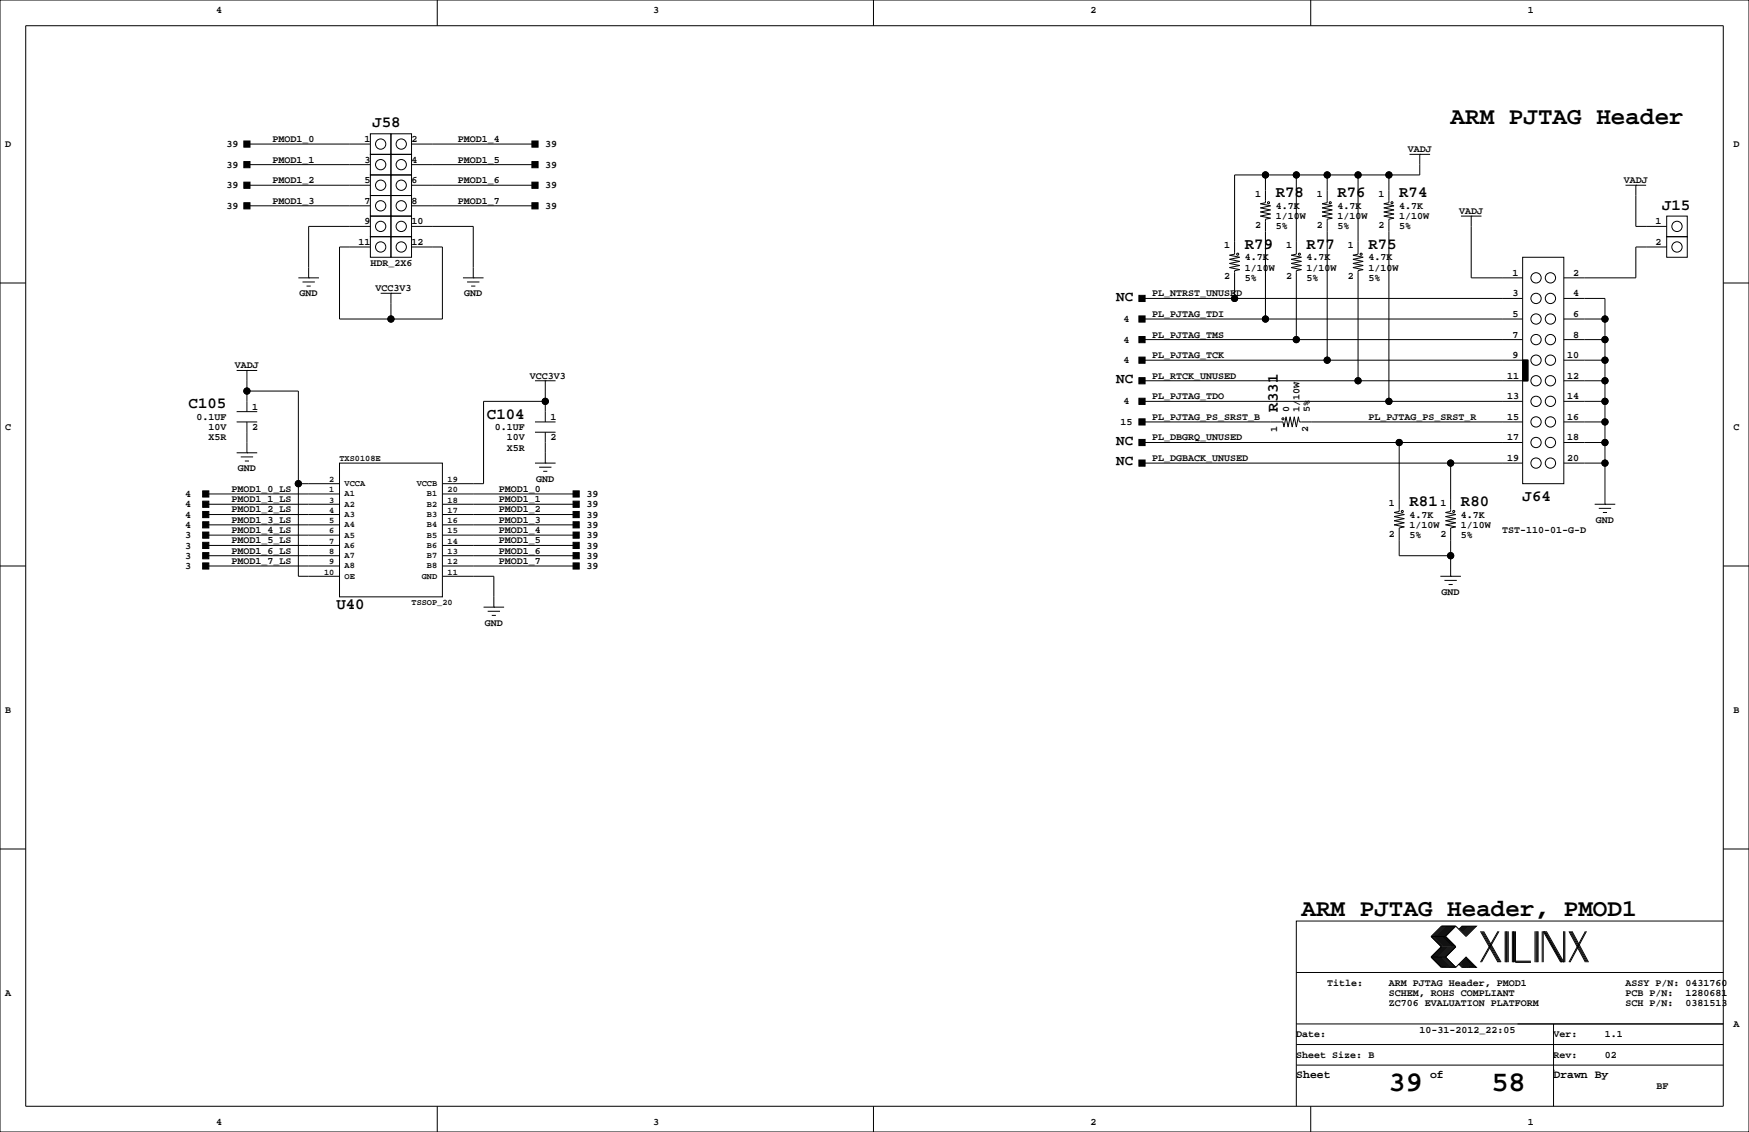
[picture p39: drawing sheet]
<svg xmlns="http://www.w3.org/2000/svg" width="432mm" height="279mm" viewBox="0 0 432 279" stroke-linecap="round" stroke-linejoin="round" font-family="sans-serif">
<defs><g id="words">
<g font-size="7.1">
<text x="342.8" y="269.3">39</text>
<text x="368.2" y="269.3">58</text>
</g>
<g font-size="6">
<text x="358.1" y="30.5">ARM PJTAG Header</text>
<text x="321.3" y="226.1">ARM PJTAG Header, PMOD1</text>
</g>
<g font-size="3.9">
<text x="91.9" y="31.5">J58</text>
<text x="315" y="48.7">R78</text>
<text x="330.2" y="48.7">R76</text>
<text x="345.4" y="48.7">R74</text>
<text x="410.3" y="51.8">J15</text>
<text x="307.3" y="61.4">R79</text>
<text x="322.6" y="61.4">R77</text>
<text x="337.8" y="61.4">R75</text>
<text x="46.6" y="100.8">C105</text>
<text x="315.4" y="101.6" transform="rotate(-90 315.4 101.6)">R331</text>
<text x="120.2" y="103.3">C104</text>
<text x="348" y="124.9">R81</text>
<text x="360.7" y="124.9">R80</text>
<text x="375.9" y="123.7">J64</text>
<text x="83.1" y="150.3">U40</text>
</g>
<g font-size="3.5">
<text x="275.6" y="74.2">NC</text>
<text x="275.6" y="94.5">NC</text>
<text x="275.6" y="109.8">NC</text>
<text x="275.6" y="114.8">NC</text>
</g>
<g font-size="2.8">
<text x="320" y="266.1">Sheet</text>
<text x="353.1" y="266.1">of</text>
<text x="383.5" y="266.1">Drawn By</text>
</g>
<g font-size="2.5">
<text x="53.3" y="3.3">4</text>
<text x="161.3" y="3.3">3</text>
<text x="269.2" y="3.3">2</text>
<text x="377.2" y="3.3">1</text>
<text x="67.3" y="35.1">PMOD1_0</text>
<text x="90" y="35.1">1</text>
<text x="101.6" y="35.1">2</text>
<text x="113" y="35.1">PMOD1_4</text>
<text x="1.3" y="36.3">D</text>
<text x="55.9" y="41.4">39</text>
<text x="55.9" y="36.3">39</text>
<text x="67.3" y="40.1">PMOD1_1</text>
<text x="90" y="40.1">3</text>
<text x="101.6" y="40.1">4</text>
<text x="113" y="40.1">PMOD1_5</text>
<text x="134.6" y="36.3">39</text>
<text x="134.6" y="41.4">39</text>
<text x="347.6" y="37.6">VADJ</text>
<text x="428" y="36.3">D</text>
<text x="55.9" y="46.5">39</text>
<text x="67.3" y="45.2">PMOD1_2</text>
<text x="90" y="45.2">5</text>
<text x="101.6" y="45.2">6</text>
<text x="113" y="45.2">PMOD1_6</text>
<text x="134.6" y="46.5">39</text>
<text x="400.9" y="45.2">VADJ</text>
<text x="55.9" y="51.6">39</text>
<text x="67.3" y="50.3">PMOD1_3</text>
<text x="90" y="50.3">7</text>
<text x="101.6" y="50.3">8</text>
<text x="113" y="50.3">PMOD1_7</text>
<text x="134.6" y="51.6">39</text>
<text x="309.9" y="48.6">1</text>
<text x="315" y="51.6">4.7K</text>
<text x="325.1" y="48.6">1</text>
<text x="330.2" y="51.6">4.7K</text>
<text x="340.4" y="48.6">1</text>
<text x="345.4" y="51.6">4.7K</text>
<text x="360.3" y="52.8">VADJ</text>
<text x="90" y="55.4">9</text>
<text x="101.6" y="55.4">10</text>
<text x="309.9" y="56.2">2</text>
<text x="315" y="56.6">5%</text>
<text x="315" y="54.1">1/10W</text>
<text x="325.1" y="56.2">2</text>
<text x="330.2" y="56.6">5%</text>
<text x="330.2" y="54.1">1/10W</text>
<text x="340.4" y="56.2">2</text>
<text x="345.4" y="56.6">5%</text>
<text x="345.4" y="54.1">1/10W</text>
<text x="408.7" y="55.4">1</text>
<text x="88.5" y="60.5">11</text>
<text x="91.4" y="65.5">HDR_2X6</text>
<text x="101.6" y="60.5">12</text>
<text x="302.3" y="61.3">1</text>
<text x="307.3" y="64.3">4.7K</text>
<text x="317.5" y="61.3">1</text>
<text x="322.6" y="64.3">4.7K</text>
<text x="332.7" y="61.3">1</text>
<text x="337.8" y="64.3">4.7K</text>
<text x="408.7" y="60.5">2</text>
<text x="92.7" y="71.9">VCC3V3</text>
<text x="302.3" y="68.9">2</text>
<text x="307.3" y="66.8">1/10W</text>
<text x="307.3" y="69.3">5%</text>
<text x="317.5" y="68.9">2</text>
<text x="322.6" y="66.8">1/10W</text>
<text x="322.6" y="69.3">5%</text>
<text x="332.7" y="68.9">2</text>
<text x="337.8" y="66.8">1/10W</text>
<text x="337.8" y="69.3">5%</text>
<text x="373.4" y="68.1">1</text>
<text x="388.4" y="68.1">2</text>
<text x="74" y="73.2">GND</text>
<text x="114.6" y="73.2">GND</text>
<text x="284.5" y="73.2">PL_NTRST_UNUSED</text>
<text x="373.4" y="73.2">3</text>
<text x="388.4" y="73.2">4</text>
<text x="277.4" y="79.5">4</text>
<text x="284.5" y="83.3">PL_PJTAG_TMS</text>
<text x="284.5" y="78.2">PL_PJTAG_TDI</text>
<text x="373.4" y="83.3">7</text>
<text x="373.4" y="78.2">5</text>
<text x="388.4" y="78.2">6</text>
<text x="388.4" y="83.3">8</text>
<text x="277.4" y="89.7">4</text>
<text x="277.4" y="84.6">4</text>
<text x="284.5" y="88.4">PL_PJTAG_TCK</text>
<text x="373.4" y="88.4">9</text>
<text x="386.9" y="88.4">10</text>
<text x="58" y="90.9">VADJ</text>
<text x="130.8" y="93.5">VCC3V3</text>
<text x="284.5" y="93.5">PL_RTCK_UNUSED</text>
<text x="372.1" y="93.5">11</text>
<text x="386.9" y="93.5">12</text>
<text x="62.2" y="101.1">1</text>
<text x="277.4" y="99.8">4</text>
<text x="284.5" y="98.6">PL_PJTAG_TDO</text>
<text x="318.3" y="101.6" transform="rotate(-90 318.3 101.6)">0</text>
<text x="320.8" y="101.6" transform="rotate(-90 320.8 101.6)">1/10W</text>
<text x="323.3" y="101.6" transform="rotate(-90 323.3 101.6)">5%</text>
<text x="372.1" y="98.6">13</text>
<text x="386.9" y="98.6">14</text>
<text x="1.3" y="106.2">C</text>
<text x="48.5" y="103.6">0.1UF</text>
<text x="51.4" y="106.2">10V</text>
<text x="62.2" y="106.2">2</text>
<text x="122.1" y="106.2">0.1UF</text>
<text x="135.9" y="103.6">1</text>
<text x="276.6" y="104.9">15</text>
<text x="284.5" y="103.6">PL_PJTAG_PS_SRST_B</text>
<text x="315.3" y="106.7" transform="rotate(-90 315.3 106.7)">1</text>
<text x="322.9" y="106.7" transform="rotate(-90 322.9 106.7)">2</text>
<text x="337.8" y="103.6">PL_PJTAG_PS_SRST_R</text>
<text x="372.1" y="103.6">15</text>
<text x="386.9" y="103.6">16</text>
<text x="428" y="106.2">C</text>
<text x="51.4" y="108.7">X5R</text>
<text x="125.1" y="111.3">X5R</text>
<text x="125.1" y="108.7">10V</text>
<text x="135.9" y="108.7">2</text>
<text x="284.5" y="108.7">PL_DBGRQ_UNUSED</text>
<text x="284.5" y="113.8">PL_DGBACK_UNUSED</text>
<text x="372.1" y="108.7">17</text>
<text x="372.1" y="113.8">19</text>
<text x="386.9" y="108.7">18</text>
<text x="386.9" y="113.8">20</text>
<text x="58.7" y="116.3">GND</text>
<text x="132.4" y="118.9">GND</text>
<text x="45.7" y="125.2">4</text>
<text x="45.7" y="122.7">4</text>
<text x="57.1" y="124">PMOD1_1_LS</text>
<text x="57.1" y="121.4">PMOD1_0_LS</text>
<text x="123.2" y="124">PMOD1_1</text>
<text x="123.2" y="121.4">PMOD1_0</text>
<text x="144.8" y="125.2">39</text>
<text x="144.8" y="122.7">39</text>
<text x="342.9" y="124.8">1</text>
<text x="355.6" y="124.8">1</text>
<text x="45.7" y="127.8">4</text>
<text x="45.7" y="130.3">4</text>
<text x="57.1" y="126.5">PMOD1_2_LS</text>
<text x="57.1" y="129">PMOD1_3_LS</text>
<text x="57.1" y="131.6">PMOD1_4_LS</text>
<text x="123.2" y="129">PMOD1_3</text>
<text x="123.2" y="126.5">PMOD1_2</text>
<text x="123.2" y="131.6">PMOD1_4</text>
<text x="144.8" y="130.3">39</text>
<text x="144.8" y="127.8">39</text>
<text x="348" y="127.8">4.7K</text>
<text x="348" y="130.3">1/10W</text>
<text x="360.7" y="130.3">1/10W</text>
<text x="360.7" y="127.8">4.7K</text>
<text x="370.8" y="131.6">TST-110-01-G-D</text>
<text x="394" y="129">GND</text>
<text x="45.7" y="135.4">3</text>
<text x="45.7" y="132.8">3</text>
<text x="45.7" y="137.9">3</text>
<text x="57.1" y="134.1">PMOD1_5_LS</text>
<text x="57.1" y="136.7">PMOD1_6_LS</text>
<text x="123.2" y="136.7">PMOD1_6</text>
<text x="123.2" y="134.1">PMOD1_5</text>
<text x="144.8" y="137.9">39</text>
<text x="144.8" y="135.4">39</text>
<text x="144.8" y="132.8">39</text>
<text x="342.9" y="132.4">2</text>
<text x="348" y="132.8">5%</text>
<text x="355.6" y="132.4">2</text>
<text x="360.7" y="132.8">5%</text>
<text x="45.7" y="140.5">3</text>
<text x="57.1" y="139.2">PMOD1_7_LS</text>
<text x="123.2" y="139.2">PMOD1_7</text>
<text x="144.8" y="140.5">39</text>
<text x="355.9" y="146.8">GND</text>
<text x="119.7" y="154.4">GND</text>
<text x="1.3" y="176">B</text>
<text x="428" y="176">B</text>
<text x="1.3" y="245.9">A</text>
<text x="327.7" y="243.3">Title:</text>
<text x="342.9" y="245.9">SCHEM, ROHS COMPLIANT</text>
<text x="342.9" y="243.3">ARM PJTAG Header, PMOD1</text>
<text x="401.3" y="243.3">ASSY P/N: 0431760</text>
<text x="401.3" y="245.9">PCB P/N:</text>
<text x="416.1" y="245.9">1280681</text>
<text x="342.9" y="248.4">ZC706 EVALUATION PLATFORM</text>
<text x="401.3" y="248.4">SCH P/N:</text>
<text x="416.1" y="248.4">0381513</text>
<text x="320" y="256">Date:</text>
<text x="350.4" y="255">10-31-2012_22:05</text>
<text x="383.5" y="256">Ver:</text>
<text x="396.2" y="256">1.1</text>
<text x="428" y="253.5">A</text>
<text x="320" y="261.1">Sheet Size: B</text>
<text x="383.5" y="261.1">Rev:</text>
<text x="396.2" y="261.1">02</text>
<text x="408.9" y="268.7">BF</text>
<text x="53.3" y="277.6">4</text>
<text x="161.3" y="277.6">3</text>
<text x="269.2" y="277.6">2</text>
<text x="377.2" y="277.6">1</text>
</g>
<g font-size="2.1">
<text x="83.8" y="113.9">TXS0108E</text>
<text x="81.3" y="118.9">2</text>
<text x="85.1" y="120">VCCA</text>
<text x="102.9" y="120">VCCB</text>
<text x="110.5" y="118.9">19</text>
<text x="81.3" y="124">3</text>
<text x="81.3" y="121.5">1</text>
<text x="85.1" y="122.5">A1</text>
<text x="85.1" y="125.1">A2</text>
<text x="105.4" y="122.5">B1</text>
<text x="105.4" y="125.1">B2</text>
<text x="110.5" y="124">18</text>
<text x="110.5" y="121.5">20</text>
<text x="81.3" y="131.6">6</text>
<text x="81.3" y="129.1">5</text>
<text x="81.3" y="126.6">4</text>
<text x="85.1" y="127.6">A3</text>
<text x="85.1" y="130.1">A4</text>
<text x="105.4" y="127.6">B3</text>
<text x="105.4" y="130.1">B4</text>
<text x="110.5" y="131.6">15</text>
<text x="110.5" y="129.1">16</text>
<text x="110.5" y="126.6">17</text>
<text x="81.3" y="134.2">7</text>
<text x="81.3" y="136.7">8</text>
<text x="85.1" y="132.7">A5</text>
<text x="85.1" y="137.8">A7</text>
<text x="85.1" y="135.2">A6</text>
<text x="105.4" y="135.2">B6</text>
<text x="105.4" y="137.8">B7</text>
<text x="105.4" y="132.7">B5</text>
<text x="110.5" y="136.7">13</text>
<text x="110.5" y="134.2">14</text>
<text x="80" y="141.8">10</text>
<text x="81.3" y="139.3">9</text>
<text x="85.1" y="140.3">A8</text>
<text x="85.1" y="142.8">OE</text>
<text x="104.1" y="142.8">GND</text>
<text x="105.4" y="140.3">B8</text>
<text x="110.5" y="139.3">12</text>
<text x="110.5" y="141.8">11</text>
<text x="101.6" y="149.4">TSSOP_20</text>
</g>
</g></defs>
<g fill="none" stroke="#000" stroke-width=".25">
<path d="M0 0h431.8v279.4h-431.8zM6.3 6.4h419.1v266.6h-419.1zM107.9 0v6.4M215.6 0v6.4M323.6 0v6.4M61 35.6h30.4M91.4 38.1h5.1v5.1h-5.1zM91.4 33h5.1v5.1h-5.1zM96.5 38.1h5.1v5.1h-5.1zM96.5 33h5.1v5.1h-5.1zM101.6 35.6h30.5M348 38.1h5.1"/>
<path d="M350.5 38.1h.1M350.5 38.1v5.1h-45.7v19.5l-1.3 .3 2.6 .5-2.6 .5 2.6 .5-2.6 .5 2.6 .5-2.6 .5 2.6 .5-1.3 .3v6.9M61 50.8h30.4M61 45.7h30.4M61 40.6h30.4M91.4 58.4h5.1v5.1h-5.1zM91.4 53.3h5.1v5.1h-5.1zM91.4 48.3h5.1v5h-5.1zM91.4 43.2h5.1v5.1h-5.1zM91.4 55.9h-15.2v12.7M96.5 58.4h5.1v5.1h-5.1zM96.5 53.3h5.1v5.1h-5.1z"/>
<path d="M96.5 48.3h5.1v5h-5.1zM96.5 43.2h5.1v5.1h-5.1zM101.6 50.8h30.5M101.6 45.7h30.5M101.6 40.6h30.5M101.6 55.9h15.2v12.7M312.4 43.2v6.8l-1.3 .3 2.6 .5-2.6 .5 2.6 .5-2.6 .5 2.6 .5-2.6 .5 2.6 .5-1.3 .3v24.6M320 43.2v19.5l-1.2 .3 2.5 .5-2.5 .5 2.5 .5-2.5 .5 2.5 .5-2.5 .5 2.5 .5-1.3 .3v17M327.7 43.2v6.8l-1.3 .3 2.5 .5-2.5 .5 2.5 .5-2.5 .5 2.5 .5-2.5 .5 2.5 .5-1.2 .3v34.8M335.3 43.2v19.5l-1.3 .3 2.5 .5-2.5 .5 2.5 .5-2.5 .5 2.5 .5-2.5 .5 2.5 .5-1.2 .3v27.2M342.9 43.2v6.8l-1.3 .3 2.6 .5-2.6 .5 2.6 .5-2.6 .5 2.6 .5-2.6 .5 2.6 .5-1.3 .3v45M360.7 53.3h5.1"/>
<path d="M363.2 53.3h.1M363.2 53.3v15.3h12.7M401.3 45.7h5.1M403.9 45.7h.1M403.9 45.7v10.2h7.6M411.5 53.3h5.1v5.1h-5.1zM411.5 58.4h5.1v5.1h-5.1zM0 69.8h6.3M73.7 68.6h5M74.7 69.6h3M75.7 70.6h1M76.2 68.6h.1"/>
<path d="M91.4 61h-7.6v17.7h25.4v-17.7h-7.6M94 72.4h5.1M96.5 72.4h.1M96.5 72.4v6.3M114.3 68.6h5.1M115.3 69.6h3.1M116.3 70.6h1M116.8 68.6h.1M281.9 78.7h94M281.9 73.7h94M375.9 63.5h10.2v55.9h-10.2zM386.1 78.7h10.1"/>
<path d="M386.1 73.7h10.1v50.8M411.5 61h-7.6v7.6h-17.8M425.4 69.8h6.4M58.4 91.4h5.1M61 91.4h.1M61 96.5h12.7v45.7h10.1M61 91.4v10.2M132.1 94h5.1M134.6 94h.1M134.6 94v10.1M134.6 99.1h-15.2v20.3h-10.2M281.9 99.1h94"/>
<path d="M281.9 88.9h95.3v5.1h-95.3M281.9 83.8h94M350.5 91.4h.1M375.9 88.9h1.3v5.1h-1.3zM386.1 99.1h10.1M386.1 94h10.1M386.1 83.8h10.1M386.1 88.9h10.1M58.4 104.1h5.1M58.4 101.6h5.1M58.4 111.8h5.1M59.4 112.8h3.1"/>
<path d="M60.5 113.8h1M61 111.8h.1M61 104.1v7.7M73.7 119.4h10.1M83.8 114.3h25.4v33h-25.4zM132.1 104.1h5.1M132.1 114.3h5.1M132.1 106.7h5.1M133.1 115.3h3M134.1 116.3h1M134.6 114.3h.1M134.6 106.7v7.6"/>
<path d="M281.9 104.1h34.8l.3 1.3 .5-2.5 .5 2.5 .5-2.5 .5 2.5 .5-2.5 .5 2.5 .5-2.5 .3 1.2h55.1M281.9 114.3h94M281.9 109.2h94M345.4 109.2v17l-1.2 .3 2.5 .5-2.5 .5 2.5 .5-2.5 .5 2.5 .5-2.5 .5 2.5 .5-1.3 .3v6.9h12.7M358.1 114.3v11.9l-1.2 .3 2.5 .5-2.5 .5 2.5 .5-2.5 .5 2.5 .5-2.5 .5 2.5 .5-1.3 .3v11.9M386.1 104.1h10.1M386.1 114.3h10.1M386.1 109.2h10.1M0 139.7h6.3M50.8 132.1h33M50.8 134.6h33M50.8 137.2h33"/>
<path d="M50.8 139.7h33M50.8 121.9h33M50.8 124.5h33M50.8 127h33M50.8 129.5h33M109.2 132.1h33M109.2 134.6h33M109.2 137.2h33M109.2 139.7h33M109.2 121.9h33M109.2 124.5h33M109.2 127h33"/>
<path d="M109.2 129.5h33M393.7 124.5h5.1M394.7 125.5h3.1M395.7 126.5h1M396.2 124.5h.1M425.4 139.7h6.4M109.2 142.2h12.7v7.7M119.4 149.9h5.1M120.4 150.9h3M121.4 151.9h1M121.9 149.9h.1M355.6 142.2h5.1"/>
<path d="M356.6 143.3h3.1M357.6 144.3h1M358.1 142.2h.1M0 209.5h6.3M425.4 209.5h6.4M353.3 236.2l2.6 2.6h3.5M353.3 231.1l2.6 2.6-2.6 2.5M353.3 236.2h3.6M353.3 231.1h3.6M356.1 228.6l-2.5 2.5 2.5 2.6-2.5 2.5 2.5 2.6M356.4 228.6l-2.6 2.5 2.6 2.6-2.6 2.5 2.6 2.6M356.6 228.6l-2.5 2.5 2.5 2.6-2.5 2.5 2.5 2.6"/>
<path d="M356.9 228.6l-2.6 2.5 2.6 2.6-2.6 2.5 2.6 2.6M356.9 231.1l2.5 2.6-2.5 2.5M356.9 236.2l2.5 2.6M357.1 228.6l-2.5 2.5 2.5 2.6-2.5 2.5 2.5 2.6M357.4 228.6l-2.6 2.5 2.6 2.6-2.6 2.5 2.6 2.6M357.6 228.6l-2.5 2.5 2.5 2.6-2.5 2.5 2.5 2.6M357.9 228.6l-2.6 2.5 2.6 2.6-2.6 2.5 2.6 2.6M358.1 228.6l-2.5 2.5 2.5 2.6-2.5 2.5 2.5 2.6M358.4 228.6l-2.5 2.5 2.5 2.6-2.5 2.5 2.5 2.6M358.6 228.6l-2.5 2.5 2.5 2.6-2.5 2.5 2.5 2.6M358.9 228.6l-2.5 2.5 2.5 2.6-2.5 2.5 2.5 2.6M359.2 228.6l-2.6 2.5 2.6 2.6-2.6 2.5 2.6 2.6"/>
<path d="M359.4 228.6l2.5 2.5 2.6-2.5h-3.6l-.7 .8M359.4 228.6h-3.5l-2.6 2.5M359.4 228.6l-2.5 2.5M360.2 238l.7 .8h3.6l-2.6-2.6-2.5 2.6M360.4 237.7l1 1.1M360.4 238l.8 .8M360.7 237.5l1.2 1.3M360.7 237.7l1 1.1M360.9 237.2l1.6 1.6M360.9 237.5l1.3 1.3M361.2 237l1.8 1.8M361.2 237.2l1.5 1.6"/>
<path d="M361.2 228.6l-.8 .8M361.4 236.7l2.1 2.1M361.4 237l1.8 1.8M361.4 228.6l-1 1M361.7 236.5l2.3 2.3M361.7 236.7l2 2.1M361.7 228.6l-1 1M361.9 236.5l2.3 2.3M361.9 228.6l-1.2 1.3M362.2 228.6l-1.3 1.3M362.5 228.6l-1.6 1.5M362.7 228.6l-1.5 1.5"/>
<path d="M363 228.6l-1.8 1.8M363.2 228.6l-1.8 1.8M363.5 228.6l-2.1 2M363.7 228.6l-2 2M364 228.6l-2.3 2.3M364.2 228.6l-2.3 2.3M365.5 229.9l4.3 7.6M365.8 229.9l4.3 7.6M366 229.9l4.3 7.6M366.3 229.9l4.3 7.6M369.8 229.9l-4.3 7.6M370.1 229.9l-4.3 7.6"/>
<path d="M371.6 229.9v7.6M371.9 229.9v7.6M372.1 229.9v7.6M372.4 229.9v7.6M373.4 229.9v7.6M373.6 229.9v7.6M373.9 229.9v7.6M374.1 229.9v7.6h3.9M374.1 237.2h3.9M379 229.9v7.6M379.2 229.9v7.6M379.5 229.9v7.6"/>
<path d="M379.7 229.9v7.6M380.7 229.9v7.6M381 237.5v-7.6l4.3 7.6M381.3 229.9l4.3 7.6M381.5 229.9l4.3 7.6M381.8 229.9l4.3 7.6v-7.6M386.3 229.9v7.6M387.3 229.9l4.1 7.6M387.6 229.9l4.1 7.6M387.9 229.9l4 7.6M388.1 229.9l4.1 7.6M391.4 229.9l-4.1 7.6"/>
<path d="M391.7 229.9l-4.1 7.6M425.4 227.3h-105.4v35.6M320 257.8h105.4M320 252.7h105.4M320 240h105.4M383.5 252.7v20.3M107.9 273v6.4M215.6 273v6.4M320 262.9v10.1M320 262.9h105.4M323.6 273v6.4M383.5 264.2h.1"/>
<circle cx="94" cy="35.6" r="1.27"/>
<circle cx="99.1" cy="35.6" r="1.27"/>
<circle cx="94" cy="40.6" r="1.27"/>
<circle cx="94" cy="55.9" r="1.27"/>
<circle cx="94" cy="45.7" r="1.27"/>
<circle cx="94" cy="50.8" r="1.27"/>
<circle cx="99.1" cy="55.9" r="1.27"/>
<circle cx="99.1" cy="40.6" r="1.27"/>
<circle cx="99.1" cy="45.7" r="1.27"/>
<circle cx="99.1" cy="50.8" r="1.27"/>
<circle cx="312.4" cy="43.2" r=".76"/>
<circle cx="313.2" cy="50" r=".25"/>
<circle cx="320" cy="43.2" r=".76"/>
<circle cx="327.7" cy="43.2" r=".76"/>
<circle cx="328.4" cy="50" r=".25"/>
<circle cx="335.3" cy="43.2" r=".76"/>
<circle cx="342.9" cy="43.2" r=".76"/>
<circle cx="343.7" cy="50" r=".25"/>
<circle cx="414" cy="55.9" r="1.27"/>
<circle cx="94" cy="61" r="1.27"/>
<circle cx="96.5" cy="78.7" r=".76"/>
<circle cx="99.1" cy="61" r="1.27"/>
<circle cx="304.8" cy="73.7" r=".76"/>
<circle cx="305.6" cy="62.7" r=".25"/>
<circle cx="312.4" cy="78.7" r=".76"/>
<circle cx="320.8" cy="62.7" r=".25"/>
<circle cx="336" cy="62.7" r=".25"/>
<circle cx="379.2" cy="68.6" r="1.27"/>
<circle cx="379.2" cy="78.7" r="1.27"/>
<circle cx="379.2" cy="73.7" r="1.27"/>
<circle cx="382.8" cy="68.6" r="1.27"/>
<circle cx="382.8" cy="78.7" r="1.27"/>
<circle cx="382.8" cy="73.7" r="1.27"/>
<circle cx="396.2" cy="78.7" r=".76"/>
<circle cx="414" cy="61" r="1.27"/>
<circle cx="61" cy="96.5" r=".76"/>
<circle cx="134.6" cy="99.1" r=".76"/>
<circle cx="320" cy="83.8" r=".76"/>
<circle cx="327.7" cy="88.9" r=".76"/>
<circle cx="335.3" cy="94" r=".76"/>
<circle cx="342.9" cy="99.1" r=".76"/>
<circle cx="379.2" cy="94" r="1.27"/>
<circle cx="379.2" cy="83.8" r="1.27"/>
<circle cx="379.2" cy="99.1" r="1.27"/>
<circle cx="379.2" cy="88.9" r="1.27"/>
<circle cx="382.8" cy="94" r="1.27"/>
<circle cx="382.8" cy="83.8" r="1.27"/>
<circle cx="382.8" cy="99.1" r="1.27"/>
<circle cx="382.8" cy="88.9" r="1.27"/>
<circle cx="396.2" cy="94" r=".76"/>
<circle cx="396.2" cy="83.8" r=".76"/>
<circle cx="396.2" cy="99.1" r=".76"/>
<circle cx="396.2" cy="88.9" r=".76"/>
<circle cx="73.7" cy="119.4" r=".76"/>
<circle cx="316.7" cy="103.4" r=".25"/>
<circle cx="345.4" cy="109.2" r=".76"/>
<circle cx="358.1" cy="114.3" r=".76"/>
<circle cx="379.2" cy="109.2" r="1.27"/>
<circle cx="379.2" cy="114.3" r="1.27"/>
<circle cx="379.2" cy="104.1" r="1.27"/>
<circle cx="382.8" cy="109.2" r="1.27"/>
<circle cx="382.8" cy="114.3" r="1.27"/>
<circle cx="382.8" cy="104.1" r="1.27"/>
<circle cx="396.2" cy="109.2" r=".76"/>
<circle cx="396.2" cy="114.3" r=".76"/>
<circle cx="396.2" cy="104.1" r=".76"/>
<circle cx="346.2" cy="126.2" r=".25"/>
<circle cx="358.1" cy="137.2" r=".76"/>
<circle cx="358.9" cy="126.2" r=".25"/>
</g>
<g fill="#000" stroke="#000" stroke-width=".25">
<path d="M60.2 34.8h1.5v1.5h-1.5z" fill-rule="evenodd"/>
<path d="M131.3 34.8h1.5v1.5h-1.5z" fill-rule="evenodd"/>
<path d="M60.2 39.9h1.5v1.5h-1.5z" fill-rule="evenodd"/>
<path d="M60.2 45h1.5v1.5h-1.5z" fill-rule="evenodd"/>
<path d="M60.2 50h1.5v1.6h-1.5z" fill-rule="evenodd"/>
<path d="M131.3 50h1.5v1.6h-1.5z" fill-rule="evenodd"/>
<path d="M131.3 45h1.5v1.5h-1.5z" fill-rule="evenodd"/>
<path d="M131.3 39.9h1.5v1.5h-1.5z" fill-rule="evenodd"/>
<path d="M281.2 72.9h1.5v1.5h-1.5z" fill-rule="evenodd"/>
<path d="M281.2 78h1.5v1.5h-1.5z" fill-rule="evenodd"/>
<path d="M281.2 93.2h1.5v1.5h-1.5z" fill-rule="evenodd"/>
<path d="M281.2 83.1h1.5v1.5h-1.5z" fill-rule="evenodd"/>
<path d="M281.2 88.1h1.5v1.6h-1.5z" fill-rule="evenodd"/>
<path d="M281.2 98.3h1.5v1.5h-1.5z" fill-rule="evenodd"/>
<path d="M375.9 88.9h1.3v5.1h-1.3z" fill-rule="evenodd"/>
<path d="M281.2 113.5h1.5v1.6h-1.5z" fill-rule="evenodd"/>
<path d="M281.2 108.5h1.5v1.5h-1.5z" fill-rule="evenodd"/>
<path d="M281.2 103.4h1.5v1.5h-1.5z" fill-rule="evenodd"/>
<path d="M50 136.4h1.6v1.5h-1.6z" fill-rule="evenodd"/>
<path d="M50 131.3h1.6v1.5h-1.6z" fill-rule="evenodd"/>
<path d="M50 133.9h1.6v1.5h-1.6z" fill-rule="evenodd"/>
<path d="M50 128.8h1.6v1.5h-1.6z" fill-rule="evenodd"/>
<path d="M50 126.2h1.6v1.6h-1.6z" fill-rule="evenodd"/>
<path d="M50 121.2h1.6v1.5h-1.6z" fill-rule="evenodd"/>
<path d="M50 123.7h1.6v1.5h-1.6z" fill-rule="evenodd"/>
<path d="M141.5 131.3h1.5v1.5h-1.5z" fill-rule="evenodd"/>
<path d="M141.5 133.9h1.5v1.5h-1.5z" fill-rule="evenodd"/>
<path d="M141.5 136.4h1.5v1.5h-1.5z" fill-rule="evenodd"/>
<path d="M141.5 121.2h1.5v1.5h-1.5z" fill-rule="evenodd"/>
<path d="M141.5 123.7h1.5v1.5h-1.5z" fill-rule="evenodd"/>
<path d="M141.5 126.2h1.5v1.6h-1.5z" fill-rule="evenodd"/>
<path d="M141.5 128.8h1.5v1.5h-1.5z" fill-rule="evenodd"/>
<path d="M50 138.9h1.6v1.6h-1.6z" fill-rule="evenodd"/>
<path d="M141.5 138.9h1.5v1.6h-1.5z" fill-rule="evenodd"/>
<circle cx="312.4" cy="43.2" r=".76"/>
<circle cx="320" cy="43.2" r=".76"/>
<circle cx="327.7" cy="43.2" r=".76"/>
<circle cx="335.3" cy="43.2" r=".76"/>
<circle cx="342.9" cy="43.2" r=".76"/>
<circle cx="96.5" cy="78.7" r=".76"/>
<circle cx="304.8" cy="73.7" r=".76"/>
<circle cx="312.4" cy="78.7" r=".76"/>
<circle cx="396.2" cy="78.7" r=".76"/>
<circle cx="61" cy="96.5" r=".76"/>
<circle cx="134.6" cy="99.1" r=".76"/>
<circle cx="320" cy="83.8" r=".76"/>
<circle cx="327.7" cy="88.9" r=".76"/>
<circle cx="335.3" cy="94" r=".76"/>
<circle cx="342.9" cy="99.1" r=".76"/>
<circle cx="396.2" cy="94" r=".76"/>
<circle cx="396.2" cy="83.8" r=".76"/>
<circle cx="396.2" cy="99.1" r=".76"/>
<circle cx="396.2" cy="88.9" r=".76"/>
<circle cx="73.7" cy="119.4" r=".76"/>
<circle cx="345.4" cy="109.2" r=".76"/>
<circle cx="358.1" cy="114.3" r=".76"/>
<circle cx="396.2" cy="109.2" r=".76"/>
<circle cx="396.2" cy="114.3" r=".76"/>
<circle cx="396.2" cy="104.1" r=".76"/>
<circle cx="358.1" cy="137.2" r=".76"/>
</g>
<use href="#words"/>
</svg>
